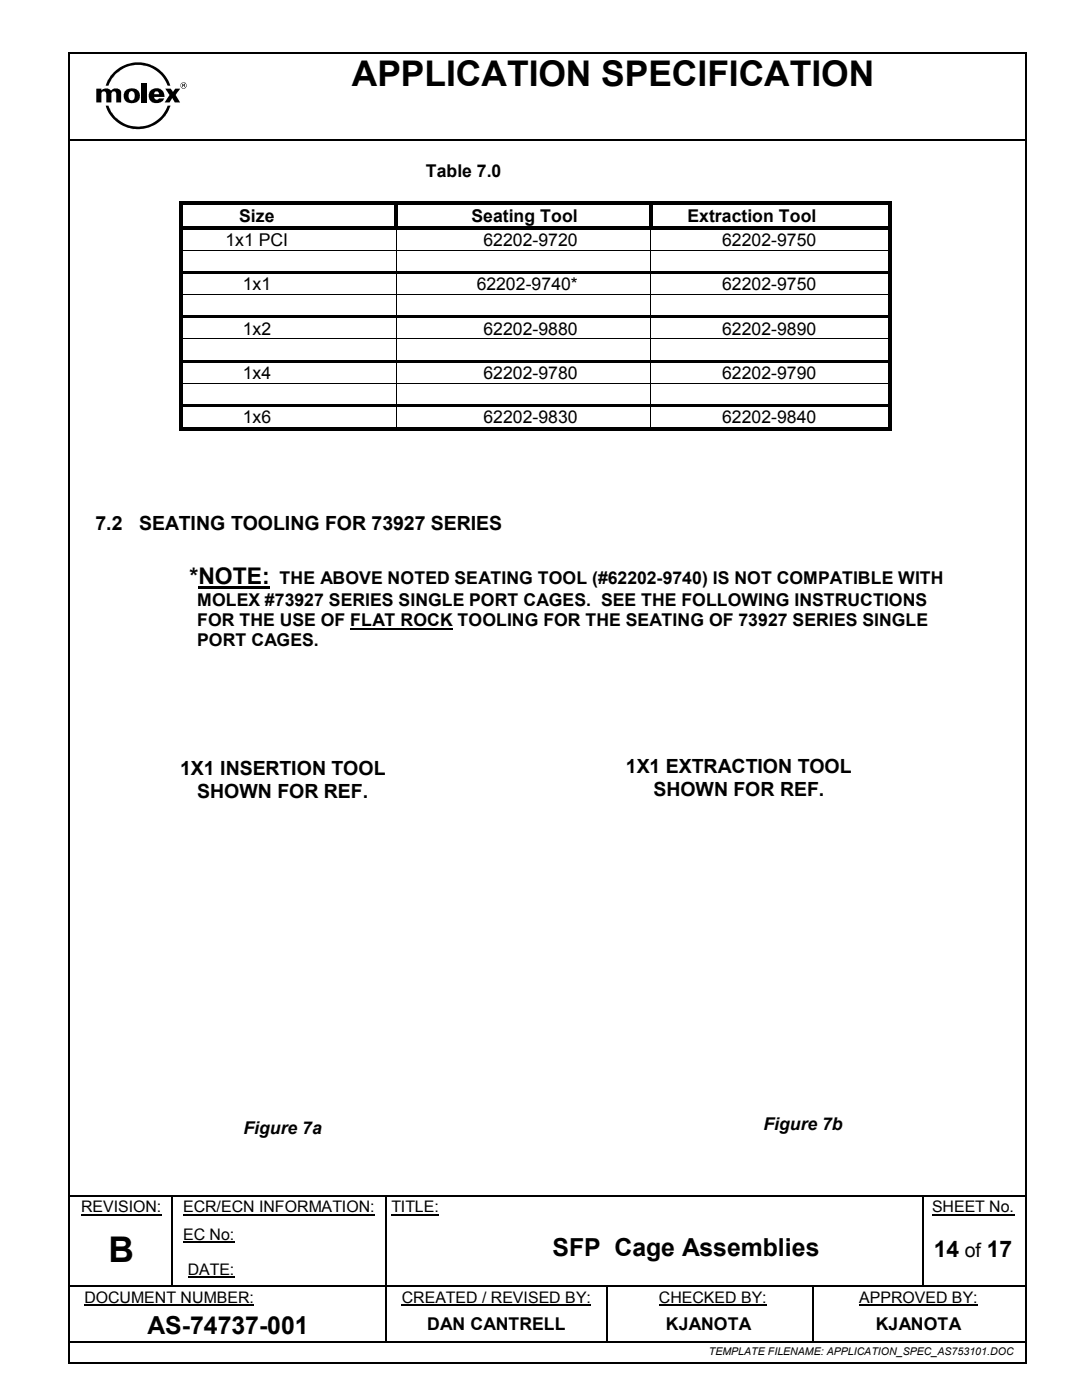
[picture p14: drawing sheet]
<svg xmlns="http://www.w3.org/2000/svg" width="216mm" height="279mm" viewBox="0 0 216 279" stroke-linecap="round" stroke-linejoin="round" font-family="sans-serif">
<defs><g id="words">
<g font-size="7.1">
<text x="70.2" y="17.2">APPLICATION SPECIFICATION</text>
<text x="21.6" y="251.8">B</text>
</g>
<g font-size="5">
<text x="110.2" y="250.6">SFP Cage Assemblies</text>
<text x="29.5" y="266.2">AS-74737-001</text>
</g>
<g font-size="4.6">
<text x="37.8" y="116.6">*NOTE:</text>
<text x="186.4" y="251">14</text>
<text x="196.9" y="251">17</text>
</g>
<g font-size="3.9">
<text x="19.1" y="105.7">7.2</text>
<text x="27.8" y="105.7">SEATING TOOLING FOR 73927 SERIES</text>
<text x="35.9" y="154.7">1X1 INSERTION TOOL</text>
<text x="124.9" y="154.2">1X1 EXTRACTION TOOL</text>
<text x="39.4" y="159.3">SHOWN FOR REF.</text>
<text x="130.4" y="158.8">SHOWN FOR REF.</text>
<text x="192.5" y="251">of</text>
</g>
<g font-size="3.5">
<text x="85" y="35.3">Table 7.0</text>
<text x="47.8" y="44.2">Size</text>
<text x="94.1" y="44.2">Seating Tool</text>
<text x="137.2" y="44.2">Extraction Tool</text>
<text x="45" y="49.1">1x1 PCI</text>
<text x="96.5" y="49.1">62202-9720</text>
<text x="144.1" y="49.1">62202-9750</text>
<text x="48.4" y="58">1x1</text>
<text x="95.1" y="58">62202-9740*</text>
<text x="144.1" y="58">62202-9750</text>
<text x="48.4" y="66.8">1x2</text>
<text x="96.5" y="66.8">62202-9880</text>
<text x="144.1" y="66.8">62202-9890</text>
<text x="48.4" y="75.6">1x4</text>
<text x="96.5" y="75.6">62202-9780</text>
<text x="144.1" y="75.6">62202-9790</text>
<text x="48.4" y="84.4">1x6</text>
<text x="96.5" y="84.4">62202-9830</text>
<text x="144.1" y="84.4">62202-9840</text>
<text x="55.8" y="116.6">THE ABOVE NOTED SEATING TOOL (#62202-9740) IS NOT COMPATIBLE WITH</text>
<text x="39.4" y="120.9">MOLEX #73927 SERIES SINGLE PORT CAGES. SEE THE FOLLOWING INSTRUCTIONS</text>
<text x="39.4" y="124.9">FOR THE USE OF FLAT ROCK TOOLING FOR THE SEATING OF 73927 SERIES SINGLE</text>
<text x="39.4" y="128.9">PORT CAGES.</text>
<text x="48.6" y="226.4">Figure 7a</text>
<text x="152.3" y="225.6">Figure 7b</text>
<text x="85.3" y="265.5">DAN CANTRELL</text>
<text x="132.9" y="265.5">KJANOTA</text>
<text x="174.7" y="265.5">KJANOTA</text>
</g>
<g font-size="3.2">
<text x="16.2" y="242">REVISION:</text>
<text x="36.5" y="242">ECR/ECN INFORMATION:</text>
<text x="78.1" y="242">TITLE:</text>
<text x="186" y="242">SHEET No.</text>
<text x="36.5" y="247.5">EC No:</text>
<text x="37.5" y="254.4">DATE:</text>
<text x="16.9" y="260">DOCUMENT NUMBER:</text>
<text x="80.2" y="260">CREATED / REVISED BY:</text>
<text x="131.5" y="260">CHECKED BY:</text>
<text x="171.4" y="260">APPROVED BY:</text>
</g>
<text font-size="2.1" x="141.4" y="270.5">TEMPLATE FILENAME: APPLICATION_SPEC_AS753101.DOC</text>
</g></defs>
<g fill="#000">
<path d="M14 27.7h.3v.4h-.3zM204.3 27.7h.3v.4h-.3zM35.8 40.2h.8v.8h-.8zM35.8 41h.8v4.1h-.8zM35.8 45.1h.8v.8h-.8zM35.8 45.9h.8v4h-.8zM35.8 49.9h.8v.2h-.8zM35.8 50.1h.8v4h-.8zM35.8 54.1h.8v.6h-.8zM35.8 54.7h.8v4h-.8zM35.8 58.7h.8v.2h-.8zM36.6 40.2h42.1v.8h-42.1z"/>
<path d="M36.6 45.1h42.1v.7h-42.1zM36.6 54.1h42.4v.6h-42.4zM78.7 41h.8zM78.7 40.2h.8v.8h-.8zM78.7 41h.8v4.1h-.8zM78.7 45.1h.8v.7h-.8zM79 45.8l.2 .1zM79 49.9h.2v.2h-.2zM79 54.7h.2zM79 54.1h.5v.6h-.5zM79 58.7h.2v.2h-.2zM79.5 40.2h50v.8h-50z"/>
<path d="M79.5 45.1h.7v.7h-.7zM79.5 54.1h50.3v.6h-50.3zM80.2 45.1h49.3v.7h-49.3zM129.5 41h.8zM129.5 40.2h.8v.8h-.8zM129.5 41h.8v4.1h-.8zM129.5 45.1h.8v.7h-.8zM129.8 45.8l.2 .1zM129.8 49.9h.2v.2h-.2zM129.8 54.7h.2zM129.8 54.1h.5v.6h-.5zM129.8 58.7h.2v.2h-.2z"/>
<path d="M130.3 40.2h46.8v.8h-46.8zM130.3 45.1h.7v.7h-.7zM130.3 54.1h46.8v.6h-46.8zM131 45.1h46.1v.7h-46.1zM177.1 40.2h.8v.8h-.8zM177.1 41h.8v4.1h-.8zM177.1 45.1h.8v.8h-.8zM177.1 45.9h.8v4h-.8zM177.1 49.9h.8v.2h-.8zM177.1 50.1h.8v4h-.8zM177.1 54.1h.8v.6h-.8zM177.1 54.7h.8v4h-.8z"/>
<path d="M177.1 58.7h.8v.2h-.8zM35.8 58.9h.8v4h-.8zM35.8 62.9h.8v.6h-.8zM35.8 63.5h.8v4.1h-.8zM35.8 67.6h.8v.1h-.8zM35.8 67.7h.8v4.1h-.8zM35.8 71.8h.8v.5h-.8zM35.8 72.3h.8v4.1h-.8zM35.8 76.4h.8v.1h-.8zM36.6 62.9h42.4v.6h-42.4zM36.6 71.8h42.4v.5h-42.4zM79 63.5h.2z"/>
<path d="M79 62.9h.5v.6h-.5zM79 67.6h.2v.1h-.2zM79 72.3h.2zM79 71.8h.5v.5h-.5zM79 76.4h.2v.1h-.2zM79.5 62.9h50.3v.6h-50.3zM79.5 71.8h50.3v.5h-50.3zM129.8 63.5h.2zM129.8 62.9h.5v.6h-.5zM129.8 67.6h.2v.1h-.2zM129.8 72.3h.2zM129.8 71.8h.5v.5h-.5z"/>
<path d="M129.8 76.4h.2v.1h-.2zM130.3 62.9h46.8v.6h-46.8zM130.3 71.8h46.8v.5h-46.8zM177.1 58.9h.8v4h-.8zM177.1 62.9h.8v.6h-.8zM177.1 63.5h.8v4.1h-.8zM177.1 67.6h.8v.1h-.8zM177.1 67.7h.8v4.1h-.8zM177.1 71.8h.8v.5h-.8zM177.1 72.3h.8v4.1h-.8zM177.1 76.4h.8v.1h-.8zM35.8 76.5h.8v4.1h-.8z"/>
<path d="M35.8 80.6h.8v.6h-.8zM35.8 81.2h.8v4h-.8zM35.8 85.2h.8v.7h-.8zM36.6 80.6h42.4v.5h-42.4zM36.6 85.2h42.4v.7h-42.4zM79 81.1l.2 .1zM79 80.6h.5v.5h-.5zM79 85.2h.8v.7h-.8zM79.5 80.6h50.3v.5h-50.3zM79.8 85.2h50v.7h-50zM129.8 81.1l.2 .1zM129.8 80.6h.5v.5h-.5z"/>
<path d="M129.8 85.2h.8v.7h-.8zM130.3 80.6h46.8v.5h-46.8zM130.6 85.2h46.5v.7h-46.5zM177.1 76.5h.8v4.1h-.8zM177.1 80.6h.8v.6h-.8zM177.1 81.2h.8v4h-.8zM177.1 85.2h.8v.7h-.8zM39.6 117.1h14.2v.4h-14.2zM34.1 238.8h.3v.2h-.3zM34.1 238.4h.4v.4h-.4zM77 238.8h.2v.2h-.2zM77 238.4h.3v.4h-.3z"/>
<path d="M89.5 238.4h.3v.4h-.3zM184 238.8h.2v.2h-.2zM184 238.4h.3v.4h-.3zM204.4 238.4h.3v.4h-.3zM34.1 242.7h.3v.9h-.3zM34.1 249.6h.3v.9h-.3zM34.1 256.5h.3v.3h-.3zM46.8 256.5h.2v.3h-.2zM77 242.7h.2v.9h-.2zM77 249.6h.2v.9h-.2zM77 256.5h.2v.5h-.2zM89.5 256.5h.2v.3h-.2z"/>
<path d="M120.9 256.8h.3v.2h-.3zM120.9 256.5h.3v.3h-.3zM162 256.8h.3v.2h-.3zM162 256.5h.3v.3h-.3zM184 242.7h.2v.9h-.2zM184 249.6h.2v.9h-.2zM184 256.5h.2v.3h-.2zM76.9 260.9h.4v.7h-.4zM76.9 267.7h.4v.4h-.4zM120.9 260.9h.3v.7h-.3zM120.9 267.7h.3v.4h-.3zM162 260.9h.3v.7h-.3z"/>
<path d="M162 267.7h.3v.4h-.3zM204.1 267.7h.4v.4h-.4zM204.4 267.7h.3v.4h-.3z"/>
</g>
<path d="M14.3 27.9h190.2M14 238.6h20.1M34.5 238.6h42.5M77.3 238.6h12.2M89.8 238.6h94.2M184.3 238.6h20.1M14 267.9h62.9M77.1 261.6v6.1M77.3 267.9h43.6M121.1 261.6v6.1M121.2 267.9h40.8M162.3 267.9h41.8" fill="none" stroke="#000" stroke-width=".34"/>
<path d="M16.2 242.4h16M36.5 242.4h38.3M36.5 247.9h10.3M37.5 254.8h9.3M78.1 242.4h9.5M186 242.4h16.4M16.8 260.5h33.9M80.2 260.5h37.7M131.5 260.5h21.5M171.4 260.5h23.7" fill="none" stroke="#000" stroke-width=".21"/>
<g fill="none" stroke="#000" stroke-width=".25">
<path d="M34.2 239v3.7M77.1 239v3.7M184.1 239v3.7M14 256.7h20.1M34.2 243.6v6M34.2 250.5v6M34.4 256.7h12.4M47 256.7h30M77.1 243.6v6M77.1 250.5v6M77.1 257v3.9M77.2 256.7h12.3"/>
<path d="M89.7 256.7h31.2M121.1 257v3.9M121.2 256.7h40.8M162.1 257v3.9M162.3 256.7h21.7M184.1 243.6v6M184.1 250.5v6M184.2 256.7h20.3M162.1 261.6v6.1"/>
</g>
<g fill="#000">
<path d="M25.8 18.5l.2-.3a.62 .62 0 0 1 .9 .7 .76 .76 0 0 1-.1 .8 .76 .76 0 0 1-.8 .3 1.19 1.19 0 0 1-.2-1.5zM25 18.1a1.56 1.56 0 0 0 0 2 1.56 1.56 0 0 0 1.9 .4 1.51 1.51 0 0 0 .9-2 1.51 1.51 0 0 0-2-.8z" fill-rule="evenodd"/>
<path d="M22.7 14.4a6.8 6.8 0 0 1 11.3 2.7h-.6a6.3 6.3 0 0 0-5.9-4.2 6.3 6.3 0 0 0-5.9 4.2h-.5l.6-1.4z" fill-rule="evenodd"/>
<path d="M30 18.1a1.49 1.49 0 0 0 .9 2.5 1.82 1.82 0 0 0 1.7-.6l.1-.4h-1a.5 .5 0 0 1-.6 .3 .5 .5 0 0 1-.3-.6h2.1a1.63 1.63 0 0 0-1-1.6 1.63 1.63 0 0 0-1.9 .4zM30.9 18.4l.6-.2 .2 .6h-.9z" fill-rule="evenodd"/>
<path d="M33 17.7h1.1l.4 .7 .5-.7h.9l-.8 1.3 .8 1.4h-1l-.5-.8-.6 .8h-.9l.9-1.4z" fill-rule="evenodd"/>
<path d="M36 17.1a.63 .63 0 0 1 1.2 0 .63 .63 0 0 1-1.2 0zM36.1 17.1a.55 .55 0 0 0 1.1 0 .55 .55 0 0 0-1.1 0z" fill-rule="evenodd"/>
<path d="M36.5 16.8l.2 .1v.1h-.2zM36.4 16.8v.6h.1v-.3h.2v.3h.2l-.1-.3 .1-.3z" fill-rule="evenodd"/>
<path d="M19.2 17.7h1v.4a1.26 1.26 0 0 1 1.9 0l.7-.4h.7l.5 .3 .2 .3v2.1h-1v-1.8l-.3-.4-.5 .1-.2 .3v1.8h-1v-1.7l-.3-.5h-.4l-.3 .3v1.9h-1z" fill-rule="evenodd"/>
<path d="M28.2 16.5h1.1v3.9h-1.1z" fill-rule="evenodd"/>
<path d="M21.1 21.1h.5a6.3 6.3 0 0 0 5.9 4.2 6.3 6.3 0 0 0 5.9-4.2h.6a6.8 6.8 0 0 1-6.5 4.7 6.8 6.8 0 0 1-6.4-4.7z" fill-rule="evenodd"/>
</g>
<g fill="none" stroke="#000" stroke-width=".2">
<path d="M36.6 50h42.4M36.6 58.8h42.4M79.1 45.9v4M79.1 50.1v4M79.1 54.7v4M79.1 58.9v4M79.2 50h50.6M79.2 58.8h50.6M129.9 45.9v4M129.9 50.1v4M129.9 54.7v4M129.9 58.9v4"/>
<path d="M130 50h47.1M130 58.8h47.1M36.6 67.6h42.4M36.6 76.5h42.4M79.1 63.5v4.1M79.1 67.7v4.1M79.1 72.3v4.1M79.1 76.5v4.1M79.2 67.6h50.6M79.2 76.5h50.6M129.9 63.5v4.1M129.9 67.7v4.1"/>
<path d="M129.9 72.3v4.1M129.9 76.5v4.1M130 67.6h47.1M130 76.5h47.1M79.1 81.2v4M129.9 81.2v4"/>
</g>
<path d="M69.9 125.5h20.4" fill="none" stroke="#000" stroke-width=".38"/>
<g fill="#fff">
<path d="M30.9 149.9h51.1v13.3h-51.1z" fill-rule="evenodd"/>
<path d="M121.9 149.4h51v13.3h-51z" fill-rule="evenodd"/>
<path d="M37 221.8h38.9v10.1h-38.9z" fill-rule="evenodd"/>
<path d="M140.8 221h38.9v10.1h-38.9z" fill-rule="evenodd"/>
</g>
<path d="M13.6 10.3h.4v.4h-.4zM204.5 10.3h.3v.4h-.3zM13.6 271.8h.4v.3h-.4zM204.5 271.8h.3v.3h-.3z" fill="#000"/>
<path d="M13.8 10.7v261.1M14 10.5h190.5M204.6 10.7v261.1M14 271.9h190.5" fill="none" stroke="#000" stroke-width=".34"/>
<use href="#words"/>
</svg>
